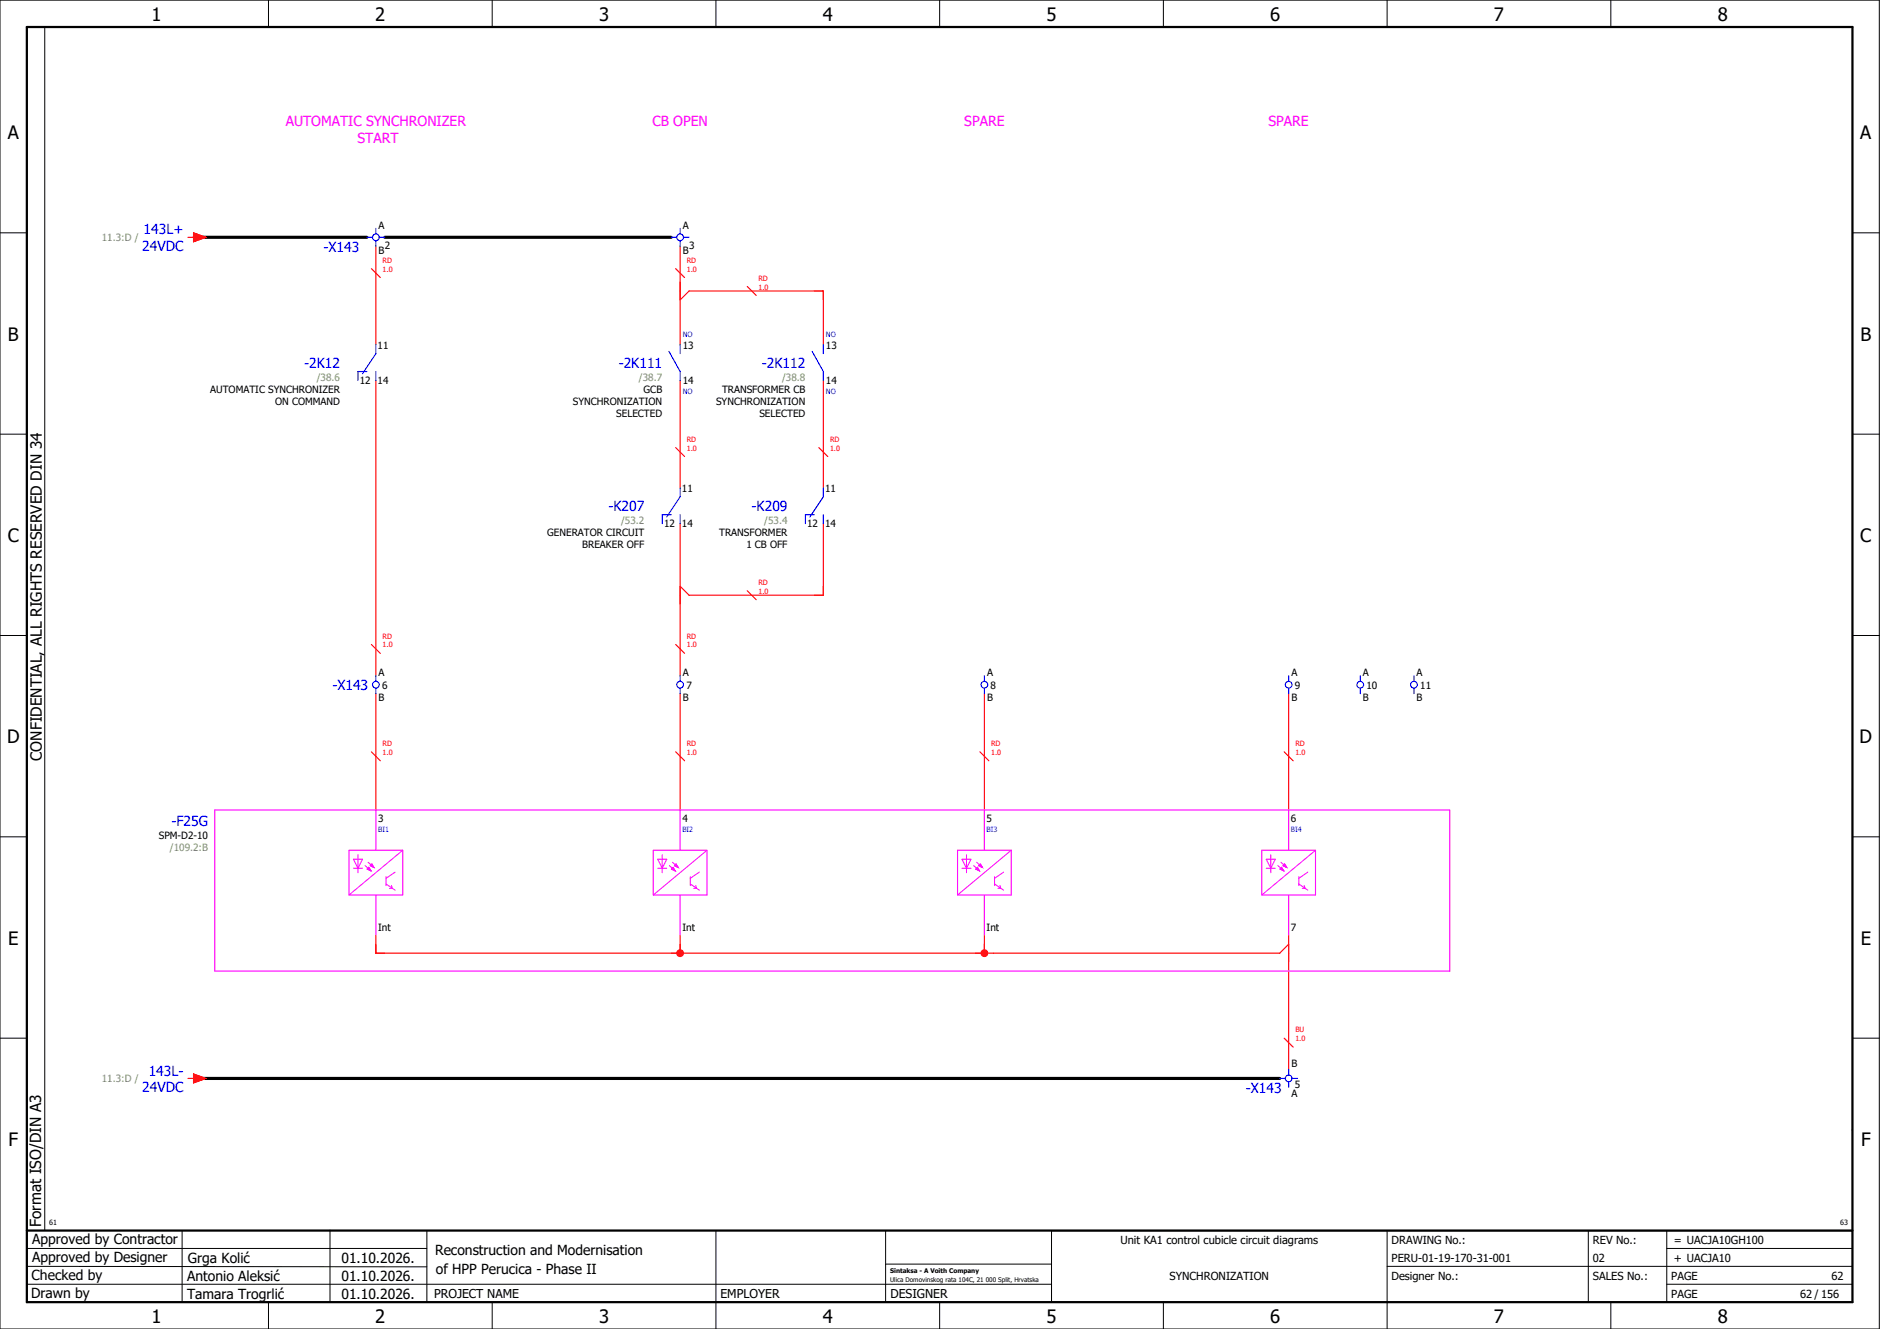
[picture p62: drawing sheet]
<svg xmlns="http://www.w3.org/2000/svg" width="420mm" height="297mm" viewBox="0 0 420 297" stroke-linecap="round" stroke-linejoin="round" font-family="sans-serif">
<defs><g id="words">
<g font-size="4.1">
<text x="33.9" y="4.7">1</text>
<text x="83.9" y="4.7">2</text>
<text x="133.9" y="4.7">3</text>
<text x="183.9" y="4.7">4</text>
<text x="233.9" y="4.7">5</text>
<text x="283.9" y="4.7">6</text>
<text x="333.9" y="4.7">7</text>
<text x="383.9" y="4.7">8</text>
<text x="1.8" y="31.2">A</text>
<text x="415.8" y="31.2">A</text>
<text x="1.8" y="76.2">B</text>
<text x="415.8" y="76.2">B</text>
<text x="1.8" y="121.2">C</text>
<text x="415.8" y="121.2">C</text>
<text x="1.6" y="166.2">D</text>
<text x="415.6" y="166.2">D</text>
<text x="1.8" y="211.2">E</text>
<text x="415.8" y="211.2">E</text>
<text x="1.9" y="256.2">F</text>
<text x="415.9" y="256.2">F</text>
<text x="33.9" y="295.7">1</text>
<text x="83.9" y="295.7">2</text>
<text x="133.9" y="295.7">3</text>
<text x="183.9" y="295.7">4</text>
<text x="233.9" y="295.7">5</text>
<text x="283.9" y="295.7">6</text>
<text x="333.9" y="295.7">7</text>
<text x="383.9" y="295.7">8</text>
</g>
<g font-size="3.4">
<text x="9.4" y="170" transform="rotate(-90 9.4 170)">CONFIDENTIAL, ALL RIGHTS RESERVED DIN 34</text>
<text x="9.2" y="274.3" transform="rotate(-90 9.2 274.3)">Format ISO/DIN A3</text>
</g>
<g font-size="3.1" fill="#f0f">
<text x="63.9" y="28.1">AUTOMATIC SYNCHRONIZER</text>
<text x="145.8" y="28.1">CB OPEN</text>
<text x="215.5" y="28.1">SPARE</text>
<text x="283.5" y="28.1">SPARE</text>
<text x="79.9" y="31.9">START</text>
</g>
<g font-size="3.1" fill="#00f">
<text x="32.1" y="52.4">143L+</text>
<text x="31.8" y="56.1">24VDC</text>
<text x="72.3" y="56.3">-X143</text>
<text x="68" y="82.3">-2K12</text>
<text x="138.3" y="82.3">-2K111</text>
<text x="170.3" y="82.3">-2K112</text>
<text x="136" y="114.3">-K207</text>
<text x="168" y="114.3">-K209</text>
<text x="74.3" y="154.3">-X143</text>
<text x="38.3" y="184.6">-F25G</text>
<text x="31.8" y="244.1">24VDC</text>
<text x="33.2" y="240.4">143L-</text>
<text x="278.4" y="244.3">-X143</text>
</g>
<g font-size="3.1">
<text x="7.2" y="278.1">Approved by Contractor</text>
<text x="97.2" y="280.5">Reconstruction and Modernisation</text>
<text x="7.1" y="286.1">Checked by</text>
<text x="7.2" y="282.1">Approved by Designer</text>
<text x="41.8" y="286.2">Antonio Aleksić</text>
<text x="42" y="282.3">Grga Kolić</text>
<text x="76.3" y="282.3">01.10.2026.</text>
<text x="76.3" y="286.3">01.10.2026.</text>
<text x="97.4" y="284.8">of HPP Perucica - Phase II</text>
<text x="6.9" y="290">Drawn by</text>
<text x="41.8" y="290.3">Tamara Trogrlić</text>
<text x="76.3" y="290.3">01.10.2026.</text>
</g>
<g font-size="2.7">
<text x="97" y="290.1">PROJECT NAME</text>
<text x="161" y="290.1">EMPLOYER</text>
<text x="199" y="290.1">DESIGNER</text>
</g>
<g font-size="2.5">
<text x="250.4" y="278">Unit KA1 control cubicle circuit diagrams</text>
<text x="311" y="278">DRAWING No.:</text>
<text x="356" y="278">REV No.:</text>
<text x="374.1" y="278">= UACJA10GH100</text>
<text x="261.4" y="286">SYNCHRONIZATION</text>
<text x="311" y="286">Designer No.:</text>
<text x="311" y="282">PERU-01-19-170-31-001</text>
<text x="356" y="286">SALES No.:</text>
<text x="356" y="282">02</text>
<text x="373.5" y="286">PAGE</text>
<text x="374.1" y="282.1">+ UACJA10</text>
<text x="409.3" y="286">62</text>
<text x="373.5" y="290">PAGE</text>
<text x="402.3" y="290">62 / 156</text>
</g>
<g font-size="2.2" fill="#7ca552">
<text x="22.8" y="53.9">11.3:D /</text>
<text x="70.8" y="85.2">/38.6</text>
<text x="142.8" y="85.2">/38.7</text>
<text x="174.8" y="85.2">/38.8</text>
<text x="138.8" y="117.2">/53.2</text>
<text x="170.8" y="117.2">/53.4</text>
<text x="38" y="190.2">/109.2:B</text>
<text x="22.8" y="241.9">11.3:D /</text>
</g>
<g font-size="2.2">
<text x="84.6" y="51.2">A</text>
<text x="152.6" y="51.2">A</text>
<text x="84.6" y="56.7">B</text>
<text x="86" y="55.7">2</text>
<text x="152.6" y="56.7">B</text>
<text x="154" y="55.7">3</text>
<text x="84.4" y="78">11</text>
<text x="152.6" y="78">13</text>
<text x="184.6" y="78">13</text>
<text x="47" y="87.9">AUTOMATIC SYNCHRONIZER</text>
<text x="80.4" y="85.9">12</text>
<text x="84.4" y="85.9">14</text>
<text x="143.8" y="87.9">GCB</text>
<text x="152.6" y="85.9">14</text>
<text x="161.4" y="87.9">TRANSFORMER CB</text>
<text x="184.6" y="85.9">14</text>
<text x="61.5" y="90.6">ON COMMAND</text>
<text x="128" y="90.6">SYNCHRONIZATION</text>
<text x="137.7" y="93.3">SELECTED</text>
<text x="160" y="90.6">SYNCHRONIZATION</text>
<text x="169.7" y="93.3">SELECTED</text>
<text x="152.4" y="110">11</text>
<text x="184.4" y="110">11</text>
<text x="122.3" y="119.9">GENERATOR CIRCUIT</text>
<text x="148.4" y="117.9">12</text>
<text x="152.4" y="117.9">14</text>
<text x="160.7" y="119.9">TRANSFORMER</text>
<text x="180.4" y="117.9">12</text>
<text x="184.4" y="117.9">14</text>
<text x="130.1" y="122.6">BREAKER OFF</text>
<text x="166.8" y="122.6">1 CB OFF</text>
<text x="84.6" y="151.2">A</text>
<text x="85.4" y="153.9">6</text>
<text x="152.6" y="151.2">A</text>
<text x="153.4" y="153.9">7</text>
<text x="220.6" y="151.2">A</text>
<text x="221.4" y="153.9">8</text>
<text x="288.6" y="151.2">A</text>
<text x="289.4" y="153.9">9</text>
<text x="304.6" y="151.2">A</text>
<text x="305.4" y="153.9">10</text>
<text x="316.6" y="151.2">A</text>
<text x="317.4" y="153.9">11</text>
<text x="84.6" y="156.7">B</text>
<text x="152.6" y="156.7">B</text>
<text x="220.6" y="156.7">B</text>
<text x="288.6" y="156.7">B</text>
<text x="304.6" y="156.7">B</text>
<text x="316.6" y="156.7">B</text>
<text x="84.5" y="183.8">3</text>
<text x="152.5" y="183.8">4</text>
<text x="220.5" y="183.8">5</text>
<text x="288.5" y="183.8">6</text>
<text x="35.5" y="187.5">SPM-D2-10</text>
<text x="84.5" y="208.1">Int</text>
<text x="152.5" y="208.1">Int</text>
<text x="220.5" y="208.1">Int</text>
<text x="288.5" y="208.1">7</text>
<text x="288.6" y="238.6">B</text>
<text x="288.6" y="245.3">A</text>
<text x="289.4" y="243.3">5</text>
</g>
<g font-size="1.6" fill="#f00">
<text x="85.5" y="58.8">RD</text>
<text x="153.5" y="58.8">RD</text>
<text x="85.5" y="60.7">1.0</text>
<text x="153.5" y="60.7">1.0</text>
<text x="169.5" y="64.7">1.0</text>
<text x="169.5" y="62.8">RD</text>
<text x="153.5" y="100.7">1.0</text>
<text x="153.5" y="98.8">RD</text>
<text x="185.5" y="100.7">1.0</text>
<text x="185.5" y="98.8">RD</text>
<text x="169.5" y="130.8">RD</text>
<text x="169.5" y="132.7">1.0</text>
<text x="85.5" y="142.8">RD</text>
<text x="153.5" y="142.8">RD</text>
<text x="85.5" y="144.7">1.0</text>
<text x="153.5" y="144.7">1.0</text>
<text x="85.5" y="166.8">RD</text>
<text x="153.5" y="166.8">RD</text>
<text x="221.5" y="166.8">RD</text>
<text x="289.5" y="166.8">RD</text>
<text x="85.5" y="168.7">1.0</text>
<text x="153.5" y="168.7">1.0</text>
<text x="221.5" y="168.7">1.0</text>
<text x="289.5" y="168.7">1.0</text>
<text x="289.5" y="232.7">1.0</text>
<text x="289.5" y="230.8">BU</text>
</g>
<g font-size="1.6" fill="#00f">
<text x="152.6" y="75.4">NO</text>
<text x="184.6" y="75.4">NO</text>
<text x="152.6" y="88">NO</text>
<text x="184.6" y="88">NO</text>
<text x="84.5" y="185.9">BI1</text>
<text x="152.5" y="185.9">BI2</text>
<text x="220.5" y="185.9">BI3</text>
<text x="288.5" y="185.9">BI4</text>
</g>
<g font-size="1.6">
<text x="11" y="273.7">61</text>
<text x="411.2" y="273.7">63</text>
</g>
<g font-size="1.4">
<text x="198.9" y="284.4">Sintaksa - A Voith Company</text>
<text x="198.9" y="286.4">Ulica Domovinskog rata 104C, 21 000 Split, Hrvatska</text>
</g>
</g></defs>
<g fill="none" stroke="#000" stroke-width=".22">
<path d="M0 0h420v297h-420zM10 6v269M60 0v6M110 0v6M160 0v6M210 0v6M260 0v6M310 0v6M360 0v6M0 52h6M414 52h6M0 97h6"/>
<path d="M414 97h6M0 142h6M414 142h6M414 176.3v87.4M0 187h6M414 187h6M0 232h6M414 232h6M6 279h89.4M40.7 275v16M73.7 274.9v16M95.4 275.1v16"/>
<path d="M160 275v22M197.9 275.1v16M310 275v22M355 275v16M372.5 279h41.5M372.5 275v16M414 275h-179v16M6 283l89.4 .1M6 287h229M60 291v6M110 291v6M197.9 282.5h37.1"/>
<path d="M210 291v6M260 291v6M310 283h104M360 291v6M372.5 287h41.5"/>
</g>
<path d="M6 6h408v285h-408zM6 275h408" fill="none" stroke="#000" stroke-width=".5"/>
<g fill="none" stroke="#f00" stroke-width=".25">
<path d="M84 55v22M152 55v22M154 65h30v12M84 85v66M152 85v24M184 85v24M152 117v34M184 117v16h-30M84 155v26M152 155v26M220 155v26M288 155v26"/>
<path d="M84 209v4h136v-4M152 209v4M222 213h64M288 209v30"/>
</g>
<path d="M44 53h38M86 53h64M44 241h242" fill="none" stroke="#000" stroke-width=".7"/>
<circle cx="152" cy="213" r=".88" fill="#f00"/>
<path d="M218 213h4M220 211v2" fill="none" stroke="#f00" stroke-width=".25"/>
<circle cx="220" cy="213" r=".88" fill="#f00"/>
<g fill="none" stroke="#f00" stroke-width=".25">
<path d="M42 53h1.2M43.2 52l2.8 1-2.8 1zM83 60l2 2M151 60l2 2M152 63v4l2-2M167 64l2 2M182 65h2v2M151 100l2 2M183 100l2 2M154 133l-2-2v4M167 132l2 2M184 131v2h-2"/>
<path d="M83 144l2 2M151 144l2 2M83 168l2 2M151 168l2 2M219 168l2 2M287 168l2 2M286 213l2-2v4M287 232l2 2M42 241h1.2M43.2 240l2.8 1-2.8 1z"/>
</g>
<g fill="none" stroke="#f0f" stroke-width=".25">
<path d="M48 181h276v36h-276zM78 190h12v10h-12zM82.4 193.9l.5 .7-.8-.4zM83.1 193.1l.5 .8-.8-.4zM84 181v9M146 190h12v10h-12zM150.4 193.9l.5 .7-.8-.4zM151.1 193.1l.5 .8-.8-.4zM152 181v9M214 190h12v10h-12zM218.4 193.9l.5 .7-.8-.4zM219.1 193.1l.5 .8-.8-.4z"/>
<path d="M220 181v9M282 190h12v10h-12zM286.4 193.9l.5 .7-.8-.4zM287.1 193.1l.5 .8-.8-.4zM288 181v9M84 200v9M152 200v9M220 200v9M288 200v9"/>
</g>
<g fill="none" stroke="#f0f" stroke-width=".22">
<path d="M79 192h2l-1 2.1zM79 194.1h2M80 191v4.1M81.6 193.5l1.3 1.1M82.3 192.7l1.3 1.2M86.3 197.6l2 1.4M86.3 195.9v2.1M87.5 197.9l.2 .6-.7 .1M88.3 194.9l-2 1.4M90 190l-12 10M147 192h2l-1 2.1zM147 194.1h2"/>
<path d="M148 191v4.1M149.6 193.5l1.3 1.1M150.3 192.7l1.3 1.2M154.3 197.6l2 1.4M154.3 195.9v2.1M155.5 197.9l.2 .6-.7 .1M156.3 194.9l-2 1.4M158 190l-12 10M215 192h2l-1 2.1zM215 194.1h2M216 191v4.1M217.6 193.5l1.3 1.1"/>
<path d="M218.3 192.7l1.3 1.2M222.3 197.6l2 1.4M222.3 195.9v2.1M223.5 197.9l.2 .6-.7 .1M224.3 194.9l-2 1.4M226 190l-12 10M283 192h2l-1 2.1zM283 194.1h2M284 191v4.1M285.6 193.5l1.3 1.1M286.3 192.7l1.3 1.2M290.3 197.6l2 1.4"/>
<path d="M290.3 195.9v2.1M291.5 197.9l.2 .6-.7 .1M292.3 194.9l-2 1.4M294 190l-12 10"/>
</g>
<g fill="#f0f" stroke="#f0f" stroke-width=".22">
<path d="M82.4 193.9l.5 .7-.8-.4z"/>
<path d="M83.1 193.1l.5 .8-.8-.4z"/>
<path d="M150.4 193.9l.5 .7-.8-.4z"/>
<path d="M151.1 193.1l.5 .8-.8-.4z"/>
<path d="M218.4 193.9l.5 .7-.8-.4z"/>
<path d="M219.1 193.1l.5 .8-.8-.4z"/>
<path d="M286.4 193.9l.5 .7-.8-.4z"/>
<path d="M287.1 193.1l.5 .8-.8-.4z"/>
</g>
<g fill="none" stroke="#00f" stroke-width=".25">
<path d="M82 53h1.2M84 51v1.3M84 53.8v1.2M84.7 53h1.3M150 53h1.2M152 51v1.3M152 53.8v1.2M152.7 53h1.3M84 77v2l-3 4.5M149.5 78.5l2.5 4.5v2M152 77v2M181.5 78.5l2.5 4.5v2"/>
<path d="M184 77v2M82 83h-2v2M84 83v2M150 115h-2v2M152 115v2M152 109v2l-3 4.5M182 115h-2v2M184 115v2M184 109v2l-3 4.5M84 151v1.3M84 153.8v1.2M152 151v1.3"/>
<path d="M152 153.8v1.2M220 151v1.3M220 153.8v1.2M288 151v1.3M288 153.8v1.2M304 151v1.3M304 153.8v1.2M316 151v1.3M316 153.8v1.2M288 239v1.3M286 241h1.3M288 241.8v1.2"/>
<path d="M288.8 241h1.2"/>
<circle cx="84" cy="53" r=".75"/>
<circle cx="152" cy="53" r=".75"/>
<circle cx="84" cy="153" r=".75"/>
<circle cx="152" cy="153" r=".75"/>
<circle cx="220" cy="153" r=".75"/>
<circle cx="288" cy="153" r=".75"/>
<circle cx="304" cy="153" r=".75"/>
<circle cx="316" cy="153" r=".75"/>
<circle cx="288" cy="241" r=".75"/>
</g>
<g fill="#f00" stroke="#f00" stroke-width=".22">
<path d="M43.2 52l2.8 1-2.8 1z"/>
<path d="M43.2 240l2.8 1-2.8 1z"/>
</g>
<use href="#words"/>
</svg>
